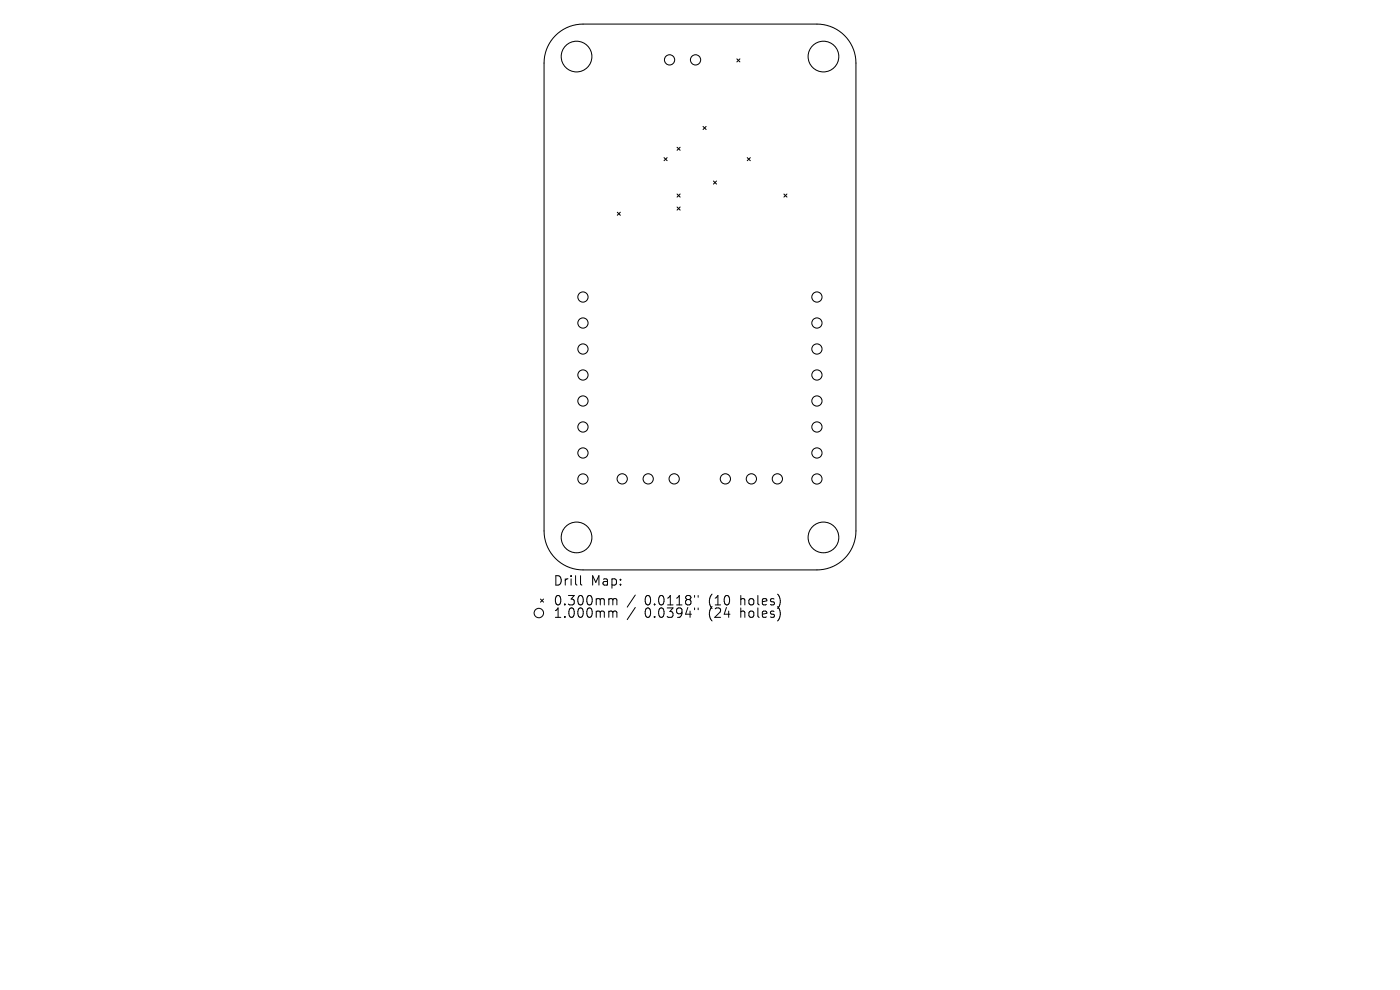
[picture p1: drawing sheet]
<svg xmlns="http://www.w3.org/2000/svg" width="297mm" height="210mm" viewBox="0 0 297 210" stroke-linecap="round" stroke-linejoin="round" font-family="sans-serif">
<defs><g id="words">
<g font-size="2.8">
<text x="117.3" y="124.5">Drill</text>
<text x="125.3" y="124.5">Map:</text>
<text x="117.3" y="128.7">0.300mm</text>
<text x="117.3" y="131.3">1.000mm</text>
<text x="136.8" y="128.7">0.0118&quot;</text>
<text x="136.8" y="131.3">0.0394&quot;</text>
<text x="150.5" y="128.7">(10</text>
<text x="150.5" y="131.3">(24</text>
<text x="157.3" y="128.7">holes)</text>
<text x="157.3" y="131.3">holes)</text>
</g>
</g></defs>
<g fill="none" stroke="#000" stroke-width=".22">
<path d="M117.8 7.5a8.3 8.3 0 0 1 5.9-2.4h49.6a8.3 8.3 0 0 1 8.3 8.3v99.2a8.3 8.3 0 0 1-8.3 8.3h-49.6a8.3 8.3 0 0 1-8.3-8.3v-99.2a8.3 8.3 0 0 1 2.4-5.9zM156.3 12.5l.7 .6M157 12.5l-.7 .6M140.9 33.4l.6 .7M141.5 33.4l-.6 .7M143.6 31.2l.7 .7M144.3 31.2l-.7 .7M149.1 26.8l.7 .7M149.8 26.8l-.7 .7M151.4 38.4l.6 .7M152 38.4l-.6 .7M158.5 33.4l.7 .7"/>
<path d="M159.2 33.4l-.7 .7M131 45l.6 .7M131.6 45l-.6 .7M143.6 41.2l.7 .6M143.6 43.9l.7 .7M144.3 41.2l-.7 .6M144.3 43.9l-.7 .7M166.3 41.2l.6 .6M166.9 41.2l-.6 .6M114.7 127.1l.6 .6M115.3 127.1l-.6 .6"/>
<circle cx="122.3" cy="12" r="3.3"/>
<circle cx="142" cy="12.7" r="1.09"/>
<circle cx="147.6" cy="12.7" r="1.09"/>
<circle cx="174.7" cy="12" r="3.3"/>
<circle cx="123.7" cy="63" r="1.09"/>
<circle cx="123.7" cy="74" r="1.09"/>
<circle cx="123.7" cy="79.5" r="1.09"/>
<circle cx="123.7" cy="68.5" r="1.09"/>
<circle cx="173.3" cy="63" r="1.09"/>
<circle cx="173.3" cy="74" r="1.09"/>
<circle cx="173.3" cy="79.5" r="1.09"/>
<circle cx="173.3" cy="68.5" r="1.09"/>
<circle cx="123.7" cy="85.1" r="1.09"/>
<circle cx="123.7" cy="90.6" r="1.09"/>
<circle cx="123.7" cy="96.1" r="1.09"/>
<circle cx="173.3" cy="85.1" r="1.09"/>
<circle cx="173.3" cy="90.6" r="1.09"/>
<circle cx="173.3" cy="96.1" r="1.09"/>
<circle cx="122.3" cy="114" r="3.3"/>
<circle cx="123.7" cy="101.6" r="1.09"/>
<circle cx="132" cy="101.6" r="1.09"/>
<circle cx="137.5" cy="101.6" r="1.09"/>
<circle cx="143" cy="101.6" r="1.09"/>
<circle cx="153.9" cy="101.6" r="1.09"/>
<circle cx="159.4" cy="101.6" r="1.09"/>
<circle cx="164.9" cy="101.6" r="1.09"/>
<circle cx="173.3" cy="101.6" r="1.09"/>
<circle cx="174.7" cy="114" r="3.3"/>
<circle cx="114.3" cy="130" r="1"/>
</g>
<g fill="none" stroke="#000" stroke-width=".21">
<path d="M123.2 122.1v1.7l.2 .3M129.4 127l.5 .1 .1 .2M129.4 129.6h.3l.3 .3M130 127.3l.3-.3 .5 .1 .1 1.2M130 127.3v1M130 129.9v1.1M130 129.9l.3-.3 .5 .1 .1 1.3M134.8 126.2l-1.7 2.6M134.8 128.9l-1.7 2.5M147.3 126.3v.4M147.3 129v.3M148.1 126.3v.4"/>
<path d="M148.1 129v.3"/>
</g>
<use href="#words"/>
</svg>
